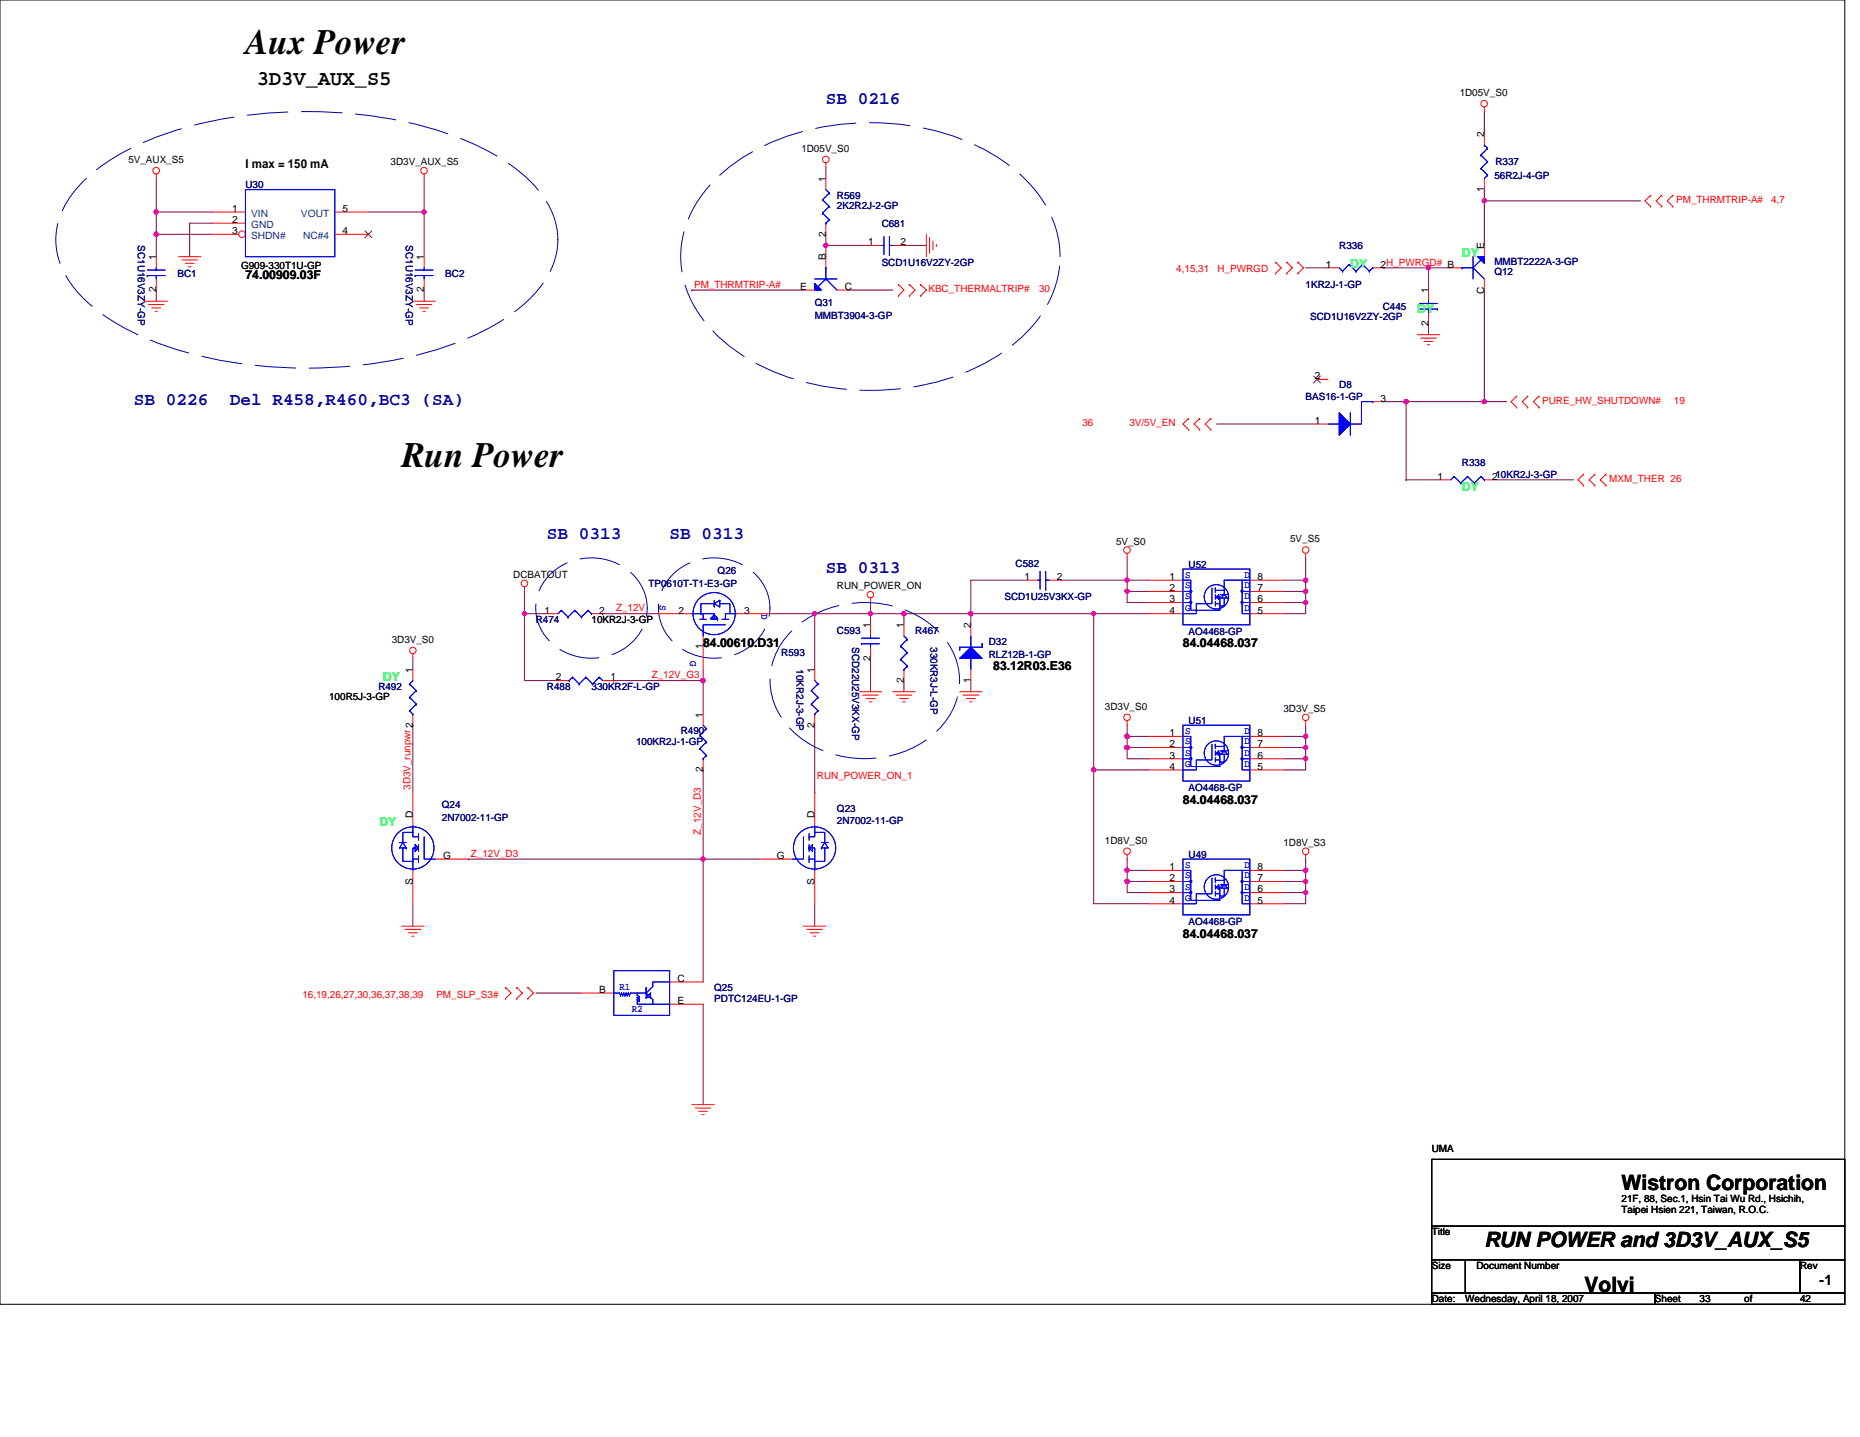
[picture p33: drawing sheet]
<svg xmlns="http://www.w3.org/2000/svg" width="279mm" height="216mm" viewBox="0 0 279 216" stroke-linecap="round" stroke-linejoin="round" font-family="sans-serif">
<defs><g id="words">
<g font-size="5.4">
<text x="36.9" y="8.1">Aux Power</text>
<text x="60.3" y="70.2">Run Power</text>
</g>
<g font-size="3.2">
<text x="38.6" y="12.7">3D3V_AUX_S5</text>
<text x="243.6" y="178.8">Wistron Corporation</text>
<text x="223" y="187.3">RUN POWER and 3D3V_AUX_S5</text>
<text x="238" y="194.1">Volvi</text>
</g>
<g font-size="2.7" fill="#0000a0">
<text x="124.1" y="15.7">SB 0216</text>
<text x="20.1" y="60.9">SB 0226</text>
<text x="34.5" y="60.9">Del R458,R460,BC3 (SA)</text>
<text x="82.1" y="81">SB 0313</text>
<text x="100.6" y="81">SB 0313</text>
<text x="124.1" y="86.1">SB 0313</text>
</g>
<text font-size="2.2" x="273.3" y="193.1">-1</text>
<g font-size="1.8">
<text x="36.9" y="25.2">I max = 150 mA</text>
<text x="36.9" y="42">74.00909.03F</text>
<text x="105.6" y="97.3">84.00610.D31</text>
<text x="149.2" y="100.6">83.12R03.E36</text>
<text x="177.7" y="97.3">84.04468.037</text>
<text x="177.7" y="120.7">84.04468.037</text>
<text x="177.7" y="140.9">84.04468.037</text>
</g>
<g font-size="1.8" fill="#00ff40">
<text x="202.8" y="40.3">DY</text>
<text x="219.6" y="38.6">DY</text>
<text x="212.9" y="47">DY</text>
<text x="219.6" y="73.8">DY</text>
<text x="57.5" y="102.3">DY</text>
<text x="57" y="124.1">DY</text>
</g>
<g font-size="1.5">
<text x="219.3" y="14.4">1D05V_S0</text>
<text x="120.4" y="22.8">1D05V_S0</text>
<text x="222.9" y="20.6" transform="rotate(-90 222.9 20.6)">2</text>
<text x="19.3" y="24.5">5V_AUX_S5</text>
<text x="58.7" y="24.8">3D3V_AUX_S5</text>
<text x="124" y="27.3" transform="rotate(-90 124 27.3)">1</text>
<text x="222.9" y="28.8" transform="rotate(-90 222.9 28.8)">1</text>
<text x="34.9" y="31.8">1</text>
<text x="34.9" y="33.5">2</text>
<text x="34.9" y="35.2">3</text>
<text x="51.5" y="31.8">5</text>
<text x="51.5" y="35.2">4</text>
<text x="124" y="35.5" transform="rotate(-90 124 35.5)">2</text>
<text x="23.5" y="39.1" transform="rotate(-90 23.5 39.1)">1</text>
<text x="36.2" y="40.4">G909-330T1U-GP</text>
<text x="63.7" y="39.1" transform="rotate(-90 63.7 39.1)">1</text>
<text x="124" y="39.1" transform="rotate(-90 124 39.1)">B</text>
<text x="130.4" y="36.9">1</text>
<text x="135.3" y="36.9">2</text>
<text x="199.2" y="40.2">1</text>
<text x="207.4" y="40.2">2H_PWRGD# B</text>
<text x="222.9" y="37.4" transform="rotate(-90 222.9 37.4)">E</text>
<text x="23.5" y="43.9" transform="rotate(-90 23.5 43.9)">2</text>
<text x="63.7" y="43.9" transform="rotate(-90 63.7 43.9)">2</text>
<text x="120.2" y="43.6">E</text>
<text x="126.9" y="43.6">C</text>
<text x="214.6" y="44.1" transform="rotate(-90 214.6 44.1)">1</text>
<text x="222.9" y="44.2" transform="rotate(-90 222.9 44.2)">C</text>
<text x="214.6" y="49" transform="rotate(-90 214.6 49)">2</text>
<text x="197.5" y="57">2</text>
<text x="197.5" y="63.7">1</text>
<text x="207.4" y="60.3">3</text>
<text x="215.9" y="72.1">1</text>
<text x="224.1" y="72.1">210KR2J-3-GP</text>
<text x="167.6" y="81.8">5V_S0</text>
<text x="193.8" y="81.5">5V_S5</text>
<text x="77.1" y="86.8">DCBATOUT</text>
<text x="125.7" y="88.5">RUN_POWER_ON</text>
<text x="153.9" y="87.1">1</text>
<text x="158.7" y="87.1">2</text>
<text x="175.7" y="87.1">1</text>
<text x="175.7" y="88.8">2</text>
<text x="188.9" y="88.8">7</text>
<text x="188.9" y="87.1">8</text>
<text x="81.8" y="92.2">1</text>
<text x="88.9" y="93.6">10KR2J-3-GP</text>
<text x="90" y="92.2">2</text>
<text x="101.9" y="92.2">2</text>
<text x="111.8" y="92.2">3</text>
<text x="130.7" y="94.4" transform="rotate(-90 130.7 94.4)">1</text>
<text x="135.8" y="94.4" transform="rotate(-90 135.8 94.4)">1</text>
<text x="145.8" y="94.4" transform="rotate(-90 145.8 94.4)">2</text>
<text x="175.7" y="90.5">3</text>
<text x="175.7" y="92.2">4</text>
<text x="188.9" y="92.2">5</text>
<text x="188.9" y="90.5">6</text>
<text x="58.8" y="96.6">3D3V_S0</text>
<text x="62" y="101.1" transform="rotate(-90 62 101.1)">1</text>
<text x="105.6" y="97.6" transform="rotate(-90 105.6 97.6)">1</text>
<text x="122.4" y="101.1" transform="rotate(-90 122.4 101.1)">1</text>
<text x="130.7" y="99.3" transform="rotate(-90 130.7 99.3)">2</text>
<text x="49.4" y="105.1">100R5J-3-GP</text>
<text x="83.5" y="102.2">2</text>
<text x="91.7" y="102.2">1</text>
<text x="105.6" y="107.8" transform="rotate(-90 105.6 107.8)">1</text>
<text x="135.8" y="102.6" transform="rotate(-90 135.8 102.6)">2</text>
<text x="145.8" y="102.6" transform="rotate(-90 145.8 102.6)">1</text>
<text x="166" y="106.6">3D3V_S0</text>
<text x="192.8" y="107">3D3V_S5</text>
<text x="122.4" y="109.3" transform="rotate(-90 122.4 109.3)">2</text>
<text x="175.7" y="110.6">1</text>
<text x="175.7" y="112.3">2</text>
<text x="175.7" y="114">3</text>
<text x="188.9" y="114">6</text>
<text x="188.9" y="112.3">7</text>
<text x="188.9" y="110.6">8</text>
<text x="105.6" y="116" transform="rotate(-90 105.6 116)">2</text>
<text x="175.7" y="115.7">4</text>
<text x="188.9" y="115.7">5</text>
<text x="62" y="122.9" transform="rotate(-90 62 122.9)">D</text>
<text x="122.4" y="122.9" transform="rotate(-90 122.4 122.9)">D</text>
<text x="66.5" y="129.1">G</text>
<text x="116.7" y="129.1">G</text>
<text x="166" y="126.7">1D8V_S0</text>
<text x="175.7" y="130.7">1</text>
<text x="188.9" y="130.7">8</text>
<text x="192.8" y="127.1">1D8V_S3</text>
<text x="62" y="132.9" transform="rotate(-90 62 132.9)">S</text>
<text x="122.4" y="132.9" transform="rotate(-90 122.4 132.9)">S</text>
<text x="175.7" y="132.4">2</text>
<text x="175.7" y="134.1">3</text>
<text x="175.7" y="135.8">4</text>
<text x="188.9" y="135.8">5</text>
<text x="188.9" y="134.1">6</text>
<text x="188.9" y="132.4">7</text>
<text x="90" y="149.2">B</text>
<text x="101.7" y="147.5">C</text>
<text x="101.7" y="150.9">E</text>
<text x="215.1" y="173">UMA</text>
<text x="215.1" y="185.6">Title</text>
<text x="243.6" y="180.6">21F, 88, Sec.1, Hsin Tai Wu Rd., Hsichih,</text>
<text x="243.6" y="182.3">Taipei Hsien 221, Taiwan, R.O.C.</text>
<text x="215.1" y="190.6">Size</text>
<text x="221.8" y="190.6">Document Number</text>
<text x="270.4" y="190.6">Rev</text>
<text x="215.1" y="195.6">Date:</text>
<text x="220.1" y="195.6">Wednesday, April 18, 2007</text>
<text x="248.6" y="195.6">Sheet</text>
<text x="255.3" y="195.6">33</text>
<text x="262" y="195.6">of</text>
<text x="270.4" y="195.6">42</text>
</g>
<g font-size="1.5" fill="#000080">
<text x="36.9" y="28.2">U30</text>
<text x="125.7" y="29.8">R569</text>
<text x="224.5" y="26.8">56R2J-4-GP</text>
<text x="224.6" y="24.8">R337</text>
<text x="125.7" y="31.4">2K2R2J-2-GP</text>
<text x="132.4" y="34">C681</text>
<text x="20.7" y="36.9" transform="rotate(90 20.7 36.9)">SC1U16V3ZY-GP</text>
<text x="26.6" y="41.6">BC1</text>
<text x="61" y="36.9" transform="rotate(90 61 36.9)">SC1U16V3ZY-GP</text>
<text x="66.9" y="41.6">BC2</text>
<text x="132.4" y="39.9">SCD1U16V2ZY-2GP</text>
<text x="201.2" y="37.4">R336</text>
<text x="224.5" y="41.3">Q12</text>
<text x="224.5" y="39.8">MMBT2222A-3-GP</text>
<text x="122.4" y="46">Q31</text>
<text x="122.4" y="48">MMBT3904-3-GP</text>
<text x="196.1" y="43.3">1KR2J-1-GP</text>
<text x="207.7" y="46.6">C445</text>
<text x="196.8" y="48.1">SCD1U16V2ZY-2GP</text>
<text x="201.2" y="58.4">D8</text>
<text x="196.1" y="60">BAS16-1-GP</text>
<text x="219.6" y="70.1">R338</text>
<text x="97.4" y="88.2">TP0610T-T1-E3-GP</text>
<text x="107.8" y="86.2">Q26</text>
<text x="152.5" y="85.2">C582</text>
<text x="178.5" y="85.3">U52</text>
<text x="80.5" y="93.6">R474</text>
<text x="125.7" y="95.2">C593</text>
<text x="137.5" y="95.2">R467</text>
<text x="150.9" y="90.2">SCD1U25V3KX-GP</text>
<text x="178.5" y="95.4">AO4468-GP</text>
<text x="117.3" y="98.6">R593</text>
<text x="119.6" y="100.6" transform="rotate(90 119.6 100.6)">10KR2J-3-GP</text>
<text x="128" y="97.2" transform="rotate(90 128 97.2)">SCD22U25V3KX-GP</text>
<text x="139.8" y="97.2" transform="rotate(90 139.8 97.2)">330KR3J-L-GP</text>
<text x="148.5" y="96.9">D32</text>
<text x="148.5" y="98.9">RLZ12B-1-GP</text>
<text x="56.8" y="103.6">R492</text>
<text x="82.1" y="103.6">R488</text>
<text x="88.9" y="103.6">330KR2F-L-GP</text>
<text x="95.5" y="112">100KR2J-1-GP</text>
<text x="102.3" y="110.3">R490</text>
<text x="178.5" y="108.8">U51</text>
<text x="178.5" y="118.9">AO4468-GP</text>
<text x="66.4" y="121.4">Q24</text>
<text x="66.4" y="123.4">2N7002-11-GP</text>
<text x="125.7" y="122">Q23</text>
<text x="125.7" y="123.7">2N7002-11-GP</text>
<text x="178.5" y="128.9">U49</text>
<text x="178.5" y="139">AO4468-GP</text>
<text x="107.3" y="148.9">Q25</text>
<text x="107.3" y="150.6">PDTC124EU-1-GP</text>
</g>
<g font-size="1.5" fill="#004080">
<text x="37.7" y="32.5">VIN</text>
<text x="37.7" y="34.2">GND</text>
<text x="37.7" y="35.9">SHDN#</text>
<text x="45.2" y="32.5">VOUT</text>
<text x="45.6" y="35.9">NC#4</text>
</g>
<g font-size="1.5" fill="#f00">
<text x="251.8" y="30.5">PM_THRMTRIP-A#</text>
<text x="266" y="30.5">4,7</text>
<text x="176.7" y="40.9">4,15,31</text>
<text x="182.9" y="40.9">H_PWRGD</text>
<text x="104.3" y="43.2">PM_THRMTRIP-A#</text>
<text x="139.5" y="43.9">KBC_THERMALTRIP#</text>
<text x="156.1" y="43.9">30</text>
<text x="162.6" y="64.1">36</text>
<text x="169.7" y="64.1">3V/5V_EN</text>
<text x="231.7" y="60.7">PURE_HW_SHUTDOWN#</text>
<text x="251.5" y="60.7">19</text>
<text x="241.7" y="72.4">MXM_THER 26</text>
<text x="92.5" y="91.9">Z_12V</text>
<text x="97.9" y="101.9">Z_12V_G3</text>
<text x="61.7" y="118.7" transform="rotate(-90 61.7 118.7)">3D3V_runpwr 2</text>
<text x="122.7" y="117">RUN_POWER_ON_1</text>
<text x="105.3" y="125.4" transform="rotate(-90 105.3 125.4)">Z_12V_D3</text>
<text x="70.7" y="128.7">Z_12V_D3</text>
<text x="45.4" y="149.9">16,19,26,27,30,36,37,38,39</text>
<text x="65.6" y="149.9">PM_SLP_S3#</text>
</g>
<g font-size="1.5" fill="#00f">
<text x="178" y="86.9">S</text>
<text x="178" y="88.4">S</text>
<text x="186.9" y="88.4">D</text>
<text x="186.9" y="86.9">D</text>
<text x="99.1" y="90.9" transform="rotate(90 99.1 90.9)">S</text>
<text x="114.4" y="92.2" transform="rotate(90 114.4 92.2)">D</text>
<text x="178" y="90.1">S</text>
<text x="178" y="91.7">G</text>
<text x="186.9" y="91.7">D</text>
<text x="186.9" y="90.1">D</text>
<text x="103.7" y="99.3" transform="rotate(90 103.7 99.3)">G</text>
<text x="178" y="110.3">S</text>
<text x="178" y="111.8">S</text>
<text x="178" y="113.5">S</text>
<text x="186.9" y="113.5">D</text>
<text x="186.9" y="111.8">D</text>
<text x="186.9" y="110.3">D</text>
<text x="178" y="115.2">G</text>
<text x="186.9" y="115.2">D</text>
<text x="178" y="130.5">S</text>
<text x="178" y="132">S</text>
<text x="186.9" y="132">D</text>
<text x="186.9" y="130.5">D</text>
<text x="178" y="133.6">S</text>
<text x="178" y="135.3">G</text>
<text x="186.9" y="135.3">D</text>
<text x="186.9" y="133.6">D</text>
<text x="93" y="148.7">R1</text>
<text x="94.9" y="152.1">R2</text>
</g>
</g></defs>
<path d="M0 0h277.1v196h-277.1zM215.1 174.2h62v10h-62zM215.1 189.3h5v5h-5zM215.1 184.2h62v5.1h-62zM215.1 194.3h33.5v1.7h-33.5zM220.1 189.3h50.3v5h-50.3zM248.6 194.3h28.5v1.7h-28.5zM270.4 189.3h6.7v5h-6.7z" fill="none" stroke="#000" stroke-width=".15"/>
<g fill="none" stroke="#800040" stroke-width=".15">
<path d="M223 16.8v3.3M23.5 35.2h8.4M23.5 35.2h.1M23.5 31.9h.1M23.5 26.8v8.4M23.5 35.2v3.4M23.5 31.9h8.4M31.9 33.5h-3.4v5.1M63.7 31.9h.1M63.7 26.8v5.1h-8.4M63.7 31.9v6.7M124.1 36.9h.1"/>
<path d="M124.1 25.1v1.7M124.1 35.2v1.7h6.7M124.1 36.9v1.7M135.8 36.9h3.3M223 30.2v6.7M223 30.2h.1M223 28.5v1.7M223 30.2h23.4M23.5 43.6v1.7M63.7 43.6v1.7M103.9 43.6h.1M103.9 43.6h16.8"/>
<path d="M127.4 43.6h6.7M196.1 40.2h3.4M207.9 40.2h.1M207.9 40.2h6.7M214.6 40.2h3.3M214.6 48.6v1.7M214.6 40.2h.1M214.6 40.2v3.4M223 43.6v16.7M182.7 63.7h15.1M207.9 60.3h3.3M211.2 60.3h11.8"/>
<path d="M211.2 72.1h.1M211.2 72.1h5.1M211.2 60.3v11.8M223 60.3h.1M223 60.3h3.3M224.6 72.1h11.8M62 98.9v1.7M78.8 88.9v3.3h3.3M78.8 88.9h.1M78.8 92.2v10.1h5M90.5 92.2h.1M90.5 92.2h8.4"/>
<path d="M115.7 92.2h6.7M122.4 92.2h8.4M122.4 92.2h.1M122.4 92.2v8.4M130.8 92.2h.1M130.8 98.9v5M130.8 92.2h5M130.8 90.5v1.7M130.8 92.2v1.7M135.8 92.2v1.7M135.8 92.2h.1M135.8 92.2h28.5"/>
<path d="M145.8 92.2h.1M154.2 87.2h-8.4v6.7M159.3 87.2h10M164.3 92.2h8.4M164.3 92.2v23.5h8.4M164.3 92.2h.1M169.3 88.9h3.4M169.3 88.9v1.6h3.4M169.3 87.2h.1M169.3 87.2v1.7M169.3 88.9h.1M169.3 83.8v3.4"/>
<path d="M169.3 87.2h3.4M192.8 88.9h3.3M192.8 90.5h3.3M192.8 87.2h3.3M196.1 83.8v3.4M196.1 87.2v5h-3.3M196.1 87.2h.1M196.1 88.9h.1M196.1 90.5h.1M62 109h.1M62 109v10M92.2 102.3h.1"/>
<path d="M92.2 102.3h13.4M105.6 100.6v1.7M105.6 102.3v5M105.6 115.7h.1M105.6 115.7v13.4M122.4 119h.1M122.4 109v10M135.8 102.3v1.6M145.8 102.3v1.6M164.3 115.7v20.1h8.4M169.3 109v1.6M169.3 110.6h3.4"/>
<path d="M169.3 110.6h.1M169.3 112.3h3.4M169.3 112.3v1.7h3.4M169.3 112.3h.1M169.3 110.6v1.7M192.8 112.3h3.3M192.8 114h3.3M192.8 110.6h3.3M196.1 109v1.6M196.1 110.6h.1M196.1 110.6v5.1h-3.3M196.1 112.3h.1"/>
<path d="M196.1 114h.1M62 135.8v3.3M70.4 129.1h.1M70.4 129.1h35.2M105.6 129.1h8.4M105.6 129.1v18.4M122.4 135.8v3.3M169.3 129.1v1.7M169.3 130.8h3.4M169.3 130.8h.1M169.3 132.4h3.4M169.3 132.4v1.7h3.4"/>
<path d="M169.3 132.4h.1M169.3 130.8v1.6M192.8 132.4h3.3M192.8 134.1h3.3M192.8 130.8h3.3M196.1 129.1v1.7M196.1 130.8h.1M196.1 130.8v5h-3.3M196.1 132.4h.1M196.1 134.1h.1M80.5 149.2h6.7M105.6 150.9v15.1"/>
</g>
<g fill="#f0f" stroke="#f0f" stroke-width=".15">
<circle cx="78.8" cy="92.2" r=".32"/>
<circle cx="105.6" cy="102.2" r=".32"/>
<circle cx="105.6" cy="129.1" r=".32"/>
<circle cx="169.3" cy="87.2" r=".33"/>
<circle cx="164.3" cy="115.7" r=".32"/>
<circle cx="130.7" cy="92.2" r=".32"/>
<circle cx="169.3" cy="110.6" r=".33"/>
<circle cx="169.3" cy="112.3" r=".33"/>
<circle cx="145.8" cy="92.2" r=".32"/>
<circle cx="135.8" cy="92.2" r=".33"/>
<circle cx="196.1" cy="87.2" r=".32"/>
<circle cx="196.1" cy="88.8" r=".32"/>
<circle cx="169.3" cy="88.8" r=".33"/>
<circle cx="196.1" cy="90.5" r=".32"/>
<circle cx="164.3" cy="92.2" r=".32"/>
<circle cx="196.1" cy="110.6" r=".32"/>
<circle cx="196.1" cy="112.3" r=".32"/>
<circle cx="196.1" cy="114" r=".32"/>
<circle cx="63.7" cy="31.8" r=".32"/>
<circle cx="23.5" cy="35.2" r=".33"/>
<circle cx="23.5" cy="31.8" r=".33"/>
<circle cx="222.9" cy="30.2" r=".32"/>
<circle cx="214.6" cy="40.2" r=".32"/>
<circle cx="222.9" cy="60.3" r=".32"/>
<circle cx="211.2" cy="60.3" r=".33"/>
<circle cx="169.3" cy="130.7" r=".33"/>
<circle cx="169.3" cy="132.4" r=".33"/>
<circle cx="196.1" cy="130.7" r=".32"/>
<circle cx="196.1" cy="132.4" r=".32"/>
<circle cx="196.1" cy="134.1" r=".32"/>
<circle cx="124" cy="36.9" r=".33"/>
<circle cx="122.4" cy="92.2" r=".32"/>
</g>
<g fill="none" stroke="#f00" stroke-width=".15">
<path d="M223 16.1v.7M23.5 26.2v.6M26.8 38.6h3.4M27.3 39.1h2.4M27.8 39.6h1.4M31.9 31.9h5M31.9 33.5h5M63.7 26.2v.6M124.1 24.5v.6M139.1 35.2v3.4M139.6 35.7v2.4M140.1 36.2v1.3"/>
<path d="M140.7 36.7v.3M191.6 39.4h.1M191.6 39.4l.8 .8-.8 .9M193.3 39.4h.1M193.3 39.4l.8 .8-.8 .9M195 39.4h.1M195 39.4l.8 .8-.8 .9M247.9 29.3h.1M247.9 31h.1M247.9 29.3l-.8 .9 .8 .8M249.6 31h.1M249.6 29.3h.1"/>
<path d="M249.6 29.3l-.8 .9 .8 .8M251.3 29.3h.1M251.3 31h.1M251.3 29.3l-.9 .9 .9 .8M21.8 45.3h3.3M22.3 45.8h2.3M22.8 46.3h1.3M23.3 46.8h.3M28.3 40.1h.4M62 45.3h3.4M62.5 45.8h2.4M63 46.3h1.4"/>
<path d="M63.5 46.8h.4M135 44.4h.1M135 42.8h.1M135 42.8l.8 .8-.8 .8M136.6 42.8h.1M136.6 44.4h.1M136.6 42.8l.9 .8-.9 .8M138.3 44.4h.1M138.3 42.8h.1M138.3 42.8l.8 .8-.8 .8M191.6 41.1h.1M193.3 41.1h.1"/>
<path d="M195 41.1h.1M197.8 57h1.7M212.9 50.3h3.4M213.4 50.8h2.4M213.9 51.3h1.3M214.4 51.8h.4M227.8 59.5h.1M227.8 59.5l-.8 .8 .8 .9M229.5 59.5h.1M229.5 59.5l-.8 .8 .8 .9M231.2 59.5h.1M231.2 59.5l-.9 .8 .9 .9"/>
<path d="M178.5 64.5h.1M178.5 62.9h.1M178.5 62.9l-.8 .8 .8 .8M180.2 62.9h.1M180.2 64.5h.1M180.2 62.9l-.8 .8 .8 .8M181.9 64.5h.1M181.9 62.9h.1M181.9 62.9l-.8 .8 .8 .8M197.8 63.7h1.7M206.2 60.3h1.7M227.8 61.2h.1"/>
<path d="M229.5 61.2h.1M231.2 61.2h.1M237.9 72.9h.1M237.9 71.2h.1M237.9 71.2l-.9 .9 .9 .8M239.6 71.2h.1M239.6 72.9h.1M239.6 71.2l-.9 .9 .9 .8M241.2 72.9h.1M241.2 71.2h.1M241.2 71.2l-.8 .9 .8 .8M62 98.2v.7"/>
<path d="M78.8 88.2v.7M130.8 89.9v.6M169.3 83.1v.7M196.1 83.1v.7M83.8 102.3h1.7M90.5 102.3h1.7M105.6 107.3v1.7M105.6 114v1.7M129.1 103.9h3.3M129.6 104.4h2.3M130.1 104.9h1.3M130.6 105.5h.3"/>
<path d="M134.1 103.9h3.4M134.6 104.4h2.4M135.1 104.9h1.4M135.6 105.5h.4M144.2 103.9h3.3M144.7 104.4h2.3M145.2 104.9h1.3M145.7 105.5h.3M169.3 108.3v.7M196.1 108.3v.7M60.3 139.1h3.4M60.9 139.6h2.3"/>
<path d="M120.7 139.1h3.4M121.2 139.6h2.3M169.3 128.4v.7M172.7 130.8h5M172.7 132.4h5M172.7 134.1h5M172.7 135.8h5M187.7 130.8h5.1M187.7 132.4h5.1M187.7 134.1h5.1M187.7 135.8h5.1M196.1 128.4v.7"/>
<path d="M61.4 140.1h1.3M61.8 140.7h.4M75.9 150h.1M75.9 148.4h.1M75.9 148.4l.9 .8-.9 .8M77.6 148.4h.1M77.6 150h.1M77.6 148.4l.9 .8-.9 .8M79.3 150h.1M79.3 148.4h.1M79.3 148.4l.8 .8-.8 .8M121.7 140.1h1.3"/>
<path d="M122.2 140.7h.4M103.9 166h3.4M104.4 166.5h2.4M104.9 167h1.4M105.5 167.5h.3"/>
<circle cx="222.9" cy="15.6" r=".49"/>
<circle cx="23.5" cy="25.6" r=".5"/>
<circle cx="63.7" cy="25.6" r=".49"/>
<circle cx="124.1" cy="24" r=".49"/>
<circle cx="62" cy="97.7" r=".49"/>
<circle cx="78.8" cy="87.7" r=".49"/>
<circle cx="130.7" cy="89.3" r=".49"/>
<circle cx="169.3" cy="82.6" r=".49"/>
<circle cx="196.1" cy="82.6" r=".49"/>
<circle cx="169.3" cy="107.8" r=".49"/>
<circle cx="196.1" cy="107.8" r=".49"/>
<circle cx="169.3" cy="127.9" r=".5"/>
<circle cx="196.1" cy="127.9" r=".49"/>
</g>
<path d="M13.1 26.7a36.6 36.6 0 0 1 14.7-7.5 70 70 0 0 1 38.8 .7 32.3 32.3 0 0 1 13.7 8 11.3 11.3 0 0 1 3.1 11 15.6 15.6 0 0 1-5.7 7.6 41.2 41.2 0 0 1-15.7 7 70 70 0 0 1-36.5-1.3 32.2 32.2 0 0 1-13.6-8 11.3 11.3 0 0 1-3.1-11 14.1 14.1 0 0 1 4.3-6.5zM107.7 26.7a31.8 31.8 0 0 1 18.4-8 36.5 36.5 0 0 1 24.8 5.6 19 19 0 0 1 8 11 15.3 15.3 0 0 1-3.9 13.8 30 30 0 0 1-17.4 9 37.6 37.6 0 0 1-25.4-4.3 20.6 20.6 0 0 1-9.1-10.4 15.3 15.3 0 0 1 3.4-15.5zM82.9 86a8.9 8.9 0 0 1 13.2 1.5 7.1 7.1 0 0 1-3 10.4 8.8 8.8 0 0 1-12-3.6 7 7 0 0 1 1.8-8.3zM101.4 86a8.9 8.9 0 0 1 13.1 1.5 7.1 7.1 0 0 1-3 10.4 8.8 8.8 0 0 1-11.9-3.6 7 7 0 0 1 1.8-8.3zM119.3 94.4a16.4 16.4 0 0 1 21.2 0 10.2 10.2 0 0 1 0 15.7 16.3 16.3 0 0 1-21.2 0 10.2 10.2 0 0 1 0-15.7z" fill="none" stroke="#0000a0" stroke-width=".15" stroke-dasharray="6.1 2"/>
<g fill="none" stroke="#00f" stroke-width=".15">
<path d="M199.5 63.7h1.7M202.8 62v3.4M206.2 60.3h-1.7v3.4h-1.7M206.2 60.3h.1M85.5 102.3h.1M86 101.7h.1M86 101.7l1 1.1M86 101.7l-.5 .6M87 102.8h.1M88 101.7h.1M88 101.7l1 1.1M88 101.7l-1 1.1"/>
<path d="M89 102.8h.1M90 101.7h.1M90 101.7l.5 .6M90 101.7l-1 1.1M105.1 110.5h.1M105.1 112.5h.1M105.1 110.5l1 1M105.1 112.5l1 1M105.6 114h.1M105.6 109l.5 .5M106.1 109.5h.1M106.1 111.5h.1"/>
<path d="M106.1 113.5h.1M106.1 109.5l-1 1M106.1 111.5l-1 1M106.1 113.5l-.5 .5M177.7 129.1h10v8.4h-10zM177.7 130.8h1.2v4.5h4.3v-2M177.7 134.1h1.2M177.7 132.4h1.2M178.8 132.3h.2v.2h-.2zM178.8 134h.2v.2h-.2zM182.1 131.9v2.4h-2.4v1.5h-2M182.6 134.3h.6"/>
<path d="M182.6 133.9v.7M182.6 133.3h.6M182.6 132.9v.7M182.7 133.3l.4-.4v.7zM182.7 133.3h.1M183.2 133.3h.1M183.4 133.4l.5-.5 .5 .5zM183.9 133.4v1.2h-.7M183.9 132.3h-1.3v-.4v.7M183.9 132.9h-.5h1M183.9 132.9h.1M186.5 134h.2v.2h-.2z"/>
<path d="M186.5 132.3h.2v.2h-.2zM186.6 130.8v5h1.1M186.6 132.4h1.1M186.6 134.1h.1M186.6 134.1h1.1M187.7 130.8h-3.8v2.1"/>
<circle cx="182.7" cy="133.3" r="1.84"/>
</g>
<path d="M197.3 56.5l1.1 1M198.3 56.5l-1 1" fill="none" stroke="#804000" stroke-width=".15"/>
<g fill="#00f" stroke="#00f" stroke-width=".15">
<path d="M201.2 62l1.6 1.7-1.6 1.7z" fill-rule="evenodd"/>
<path d="M201.2 62l1.6 1.7-1.6 1.7z" fill-rule="evenodd"/>
</g>
<circle cx="36.4" cy="35.2" r=".5" fill="#fff" stroke="#f00" stroke-width=".15"/>
<g fill="none" stroke="#f00" stroke-width=".15">
<path d="M23.5 38.6v1.6M31.9 35.2h4M50.3 35.2h5M50.3 31.9h5M63.7 38.6v1.6M124.1 26.8v1.7M124.1 33.5v1.7M124.1 38.6v1.6M130.8 36.9h1.6M134.1 36.9h1.7M223 20.1v1.7M223 26.8v1.7"/>
<path d="M223 36.9v1.7M23.5 41.9v1.7M63.7 41.9v1.7M120.7 43.6h1.7M125.7 43.6h1.7M199.5 40.2h1.7M206.2 40.2h1.7M214.6 43.6v1.7M214.6 46.9v1.7M217.9 40.2h1.7M223 41.9v1.7M216.3 72.1h1.6"/>
<path d="M223 72.1h1.6M82.1 92.2h1.7M88.9 92.2h1.6M98.9 92.2h5M105.6 95.5v5.1M110.6 92.2h5.1M130.8 93.9v1.6M130.8 97.2v1.7M135.8 93.9v1.6M145.8 93.9v1.6M154.2 87.2h1.7M157.6 87.2h1.7"/>
<path d="M172.7 87.2h5M172.7 88.9h5M172.7 90.5h5M172.7 92.2h5M187.7 87.2h5.1M187.7 88.9h5.1M187.7 90.5h5.1M187.7 92.2h5.1M62 100.6v1.7M62 107.3v1.7M62 119v5.1M122.4 100.6v1.7"/>
<path d="M122.4 107.3v1.7M122.4 119v5.1M135.8 100.6v1.7M145.8 100.6v1.7M172.7 110.6h5M172.7 112.3h5M172.7 114h5M172.7 115.7h5M187.7 110.6h5.1M187.7 112.3h5.1M187.7 114h5.1M187.7 115.7h5.1"/>
<path d="M62 130.8v5M65.4 129.1h5M114 129.1h5M122.4 130.8v5M87.2 149.2h5M100.6 150.9h5M100.6 147.5h5"/>
</g>
<path d="M54.8 34.7l1.1 1M55.8 34.7l-1 1" fill="none" stroke="#804000" stroke-width=".15"/>
<g fill="none" stroke="#00f" stroke-width=".15">
<path d="M36.9 28.5h13.4v10.1h-13.4zM123.5 30h.1M123.5 32h.1M123.5 30l1.1 1M123.5 32l1.1 1M124.1 33.5h.1M124.1 28.5l.5 .5M124.6 29h.1M124.6 31h.1M124.6 33h.1M124.6 29l-1.1 1M124.6 31l-1.1 1"/>
<path d="M124.6 33l-.5 .5M132.4 36.9h.4M132.8 35.5v2.7M133.6 36.9h.5M133.6 38.2h.1M133.6 35.5v2.7M202.7 39.7h.1M202.7 39.7l-1 1M202.7 39.7l1 1M204.7 39.7h.1M204.7 39.7l-1 1M204.7 39.7l1 1"/>
<path d="M221.3 38.6v3.3M222.5 39.1h.1M222.5 25.3h.1M222.5 23.3h.1M222.5 39.1l-1.2 1.1M222.5 25.3l1 1M222.5 23.3l1 1M223 21.8h.1M223 21.8l.5 .5M223.5 26.3h.1M223.5 24.3h.1M223.5 22.3h.1"/>
<path d="M223.5 26.3l-.5 .5M223.5 24.3l-1 1M223.5 22.3l-1 1M22.1 40.6h2.7M22.1 41.4h.1M22.1 41.4h2.7M23.5 40.2v.4M23.5 41.4v.5M62.4 40.6h2.6M62.4 41.4h.1M62.4 41.4h2.6M63.7 40.2v.4"/>
<path d="M63.7 41.4v.5M122.4 41.9h3.3M122.9 43.1h.1M124.1 41.9h.1M124.1 40.2h.1M124.1 41.9l1.6 1.7M124.1 41.9l-1.2 1.2M124.1 40.2v1.7M201.2 40.2l.5 .5M201.7 40.7h.1M203.7 40.7h.1M205.7 40.7h.1"/>
<path d="M206.2 40.2h.1M206.2 40.2l-.5 .5M213.2 45.6h2.7M213.2 46.4h2.7M214.6 45.3v.3M214.6 46.4v.5M215.9 46.4h.1M219.6 40.2h.1M219.6 40.2h1.7M221.3 40.2h.1M221.3 40.2l1.7 1.7M218.4 71.6h.1"/>
<path d="M218.4 71.6l-.5 .5M218.4 71.6l1 1M219.4 72.6h.1M220.5 71.6h.1M220.5 71.6l-1.1 1M220.5 71.6l.9 1M221.4 72.6h.1M222.5 71.6h.1M222.5 71.6l-1.1 1M222.5 71.6l.5 .5M223 72.1h.1M84.3 91.7h.1"/>
<path d="M84.3 91.7l-.5 .5M84.3 91.7l1 1M85.3 92.7h.1M86.3 91.7h.1M86.3 91.7l-1 1M86.3 91.7l1 1M87.3 92.7h.1M88.3 91.7h.1M88.3 91.7l-1 1M88.3 91.7l.6 .5M88.9 92.2h.1M103.9 92.2h1.7v.8"/>
<path d="M105.1 93h1M105.3 92.2h.1M105.6 92.2h1.7v.8M106.8 92.9l.5-.5 .5 .5zM106.8 93h1M107.3 92.4h.1M107.3 90.2v1v-.5M107.3 90.7h.1M107.3 90.7h-2v1.5M107.8 93h.1M108.1 90.7h1.5v1.5M108.1 90.2v1l-.8-.5"/>
<path d="M108.1 90.2h.1M108.1 90.2l-.8 .5M108.5 93h1M109 93.9h-3.4v1.6M110.6 92.2h-1.6v.8M129.4 95.9h2.7M129.4 96.7h.1M129.4 96.7h2.7M130.8 95.5v.4M130.8 96.7v.5M135.3 97.1h.1M135.3 99.1h.1"/>
<path d="M135.3 97.1l1 1M135.3 99.1l1 1M135.8 95.5l.5 .6M136.3 96.1h.1M136.3 98.1h.1M136.3 96.1l-1 1M136.3 98.1l-1 1M145.8 98.9v1.7M145.8 95.5v1.7M147.5 96.7v.5h-3.3v.5M147.5 96.7h.1M155.9 87.2h.3"/>
<path d="M156.2 85.8v2.7M157.1 87.2h.5M157.1 88.5h.1M157.1 85.8v2.7M177.7 85.5h10v8.4h-10zM177.7 87.2h1.2v4.5h4.3v-2M177.7 90.5h1.2M177.7 88.9h1.2M178.8 88.7h.2v.3h-.2zM178.8 90.4h.2v.2h-.2zM182.1 88.3v2.4h-2.4v1.5h-2M182.6 90.7h.6"/>
<path d="M182.6 90.4v.6M182.6 89.7h.6M182.6 89.3v.7M182.7 89.7l.4-.4v.7zM182.7 89.7h.1M183.2 89.7h.1M183.4 89.9l.5-.6 .5 .6zM183.9 89.9v1.1h-.7M183.9 88.7h-1.3v-.4v.7M183.9 89.3h-.5h1M183.9 89.3h.1M186.5 90.4h.2v.2h-.2z"/>
<path d="M186.5 88.7h.2v.3h-.2zM186.6 87.2v5h1.1M186.6 88.9h1.1M186.6 90.5h.1M186.6 90.5h1.1M187.7 87.2h-3.8v2.1M61.5 102.8h.1M61.5 104.8h.1M61.5 106.8h.1M61.5 102.8l1 1M61.5 104.8l1 1M61.5 106.8l.5 .5"/>
<path d="M62 107.3h.1M62 102.3l-.5 .5M62.5 103.8h.1M62.5 105.8h.1M62.5 103.8l-1 1M62.5 105.8l-1 1M121.9 103.8h.1M121.9 105.8h.1M121.9 103.8l1 1M121.9 105.8l1 1M122.4 107.3h.1M122.4 102.3l.5 .5"/>
<path d="M122.9 102.8h.1M122.9 104.8h.1M122.9 106.8h.1M122.9 102.8l-1 1M122.9 104.8l-1 1M122.9 106.8l-.5 .5M135.8 100.6h.1M136.3 100.1h.1M136.3 100.1l-.5 .5M177.7 109h10v8.3h-10zM177.7 110.6h1.2v4.6h4.3v-2M177.7 114h1.2"/>
<path d="M177.7 112.3h1.2M178.8 112.2h.2v.2h-.2zM178.8 113.9h.2v.2h-.2zM182.1 111.8v2.4h-2.4v1.5h-2M182.6 114.2h.6M182.6 113.8v.7M182.6 113.2h.6M182.6 112.8v.7M182.7 113.2l.4-.4v.7zM182.7 113.2h.1M183.2 113.2h.1M183.4 113.3l.5-.5 .5 .5z"/>
<path d="M183.9 113.3v1.2h-.7M183.9 112.1h-1.3v-.3v.7M183.9 112.8h-.5h1M183.9 112.8h.1M186.5 113.9h.2v.2h-.2zM186.5 112.2h.2v.2h-.2zM186.6 110.6v5.1h1.1M186.6 112.3h1.1M186.6 114h.1M186.6 114h1.1M187.7 110.6h-3.8v2.2M60.5 126.6l-.5 .8h1"/>
<path d="M60.5 126.6h.1M60.5 127.4v2h1.5M60.5 126.6l.5 .8M61 127.4h.1M62 124.1v1.6h.9M62 125.1h-1.5v1.5h-.5h1M62 129.4h.1M62.4 126.9l.5 .5-.5 .5zM62.9 128.6v1M62.9 125.2v1M62.9 126.9v1M62.9 129.1h-.9v1.7"/>
<path d="M62.9 127.4h-.9v1.7M62.9 127.4h.1M63.7 125.7v3.4h1.7M120.7 125.7v3.4h-1.7M121.5 128.6v1M121.5 125.2v1M121.5 126.9v1M121.5 129.1h.9v1.7M121.5 127.4h.9v1.7M121.5 127.4l.5-.5v1zM121.5 127.4h.1M122.4 124.1v1.6h-.9"/>
<path d="M122.4 125.1h1.5v1.5h.5h-1M122.4 129.4h.1M123.4 127.4h.1M123.9 126.6l.5 .8h-1M123.9 126.6h.1M123.9 127.4v2h-1.5M123.9 126.6l-.5 .8M92.2 149.2h.8l.2 .3M92.2 145.8h8.4v6.7h-8.4zM93.2 149.5h.1M93.4 149.2h.1M93.4 149.2l-.2 .3"/>
<path d="M93.4 149.2l.1 .3M93.5 149.5h.1M93.7 149.2h.1M93.7 149.2l-.2 .3M93.7 149.2l.2 .3M93.9 149.5h.1M94 149.2h.1M94 149.2l-.1 .3M94 149.2l.2 .3M94.2 149.5h.1M94.4 149.2h.1M94.4 149.2l-.2 .3"/>
<path d="M94.4 149.2l.2 .3M94.6 149.5h.1M94.6 149.5l.1-.3h2.4v-.8v1.6M95.7 149.2v.3l.4 .2M95.7 149.9h.1M95.7 150.2h.1M95.7 149.9l.4 .1M95.7 150.2l.4 .2M96.1 149.7h.1M96.1 150h.1M96.1 150.4h.1M96.1 150.4l-.4 .1v.4h2.4"/>
<path d="M96.1 149.7l-.4 .2M96.1 150l-.4 .2M97.1 149.9l.6-.7v.7zM97.7 149.9h.1M100.6 147.5h-2.5v.7l-1 1 1 1v.7h2.5"/>
<circle cx="107.3" cy="92.2" r="3.2"/>
<circle cx="182.7" cy="89.7" r="1.84"/>
<circle cx="182.7" cy="113.1" r="1.84"/>
<circle cx="62" cy="127.4" r="3.2"/>
<circle cx="122.4" cy="127.4" r="3.2"/>
</g>
<g fill="#00f" stroke="#00f" stroke-width=".15">
<path d="M145.8 97.2l1.7 1.7h-3.3z" fill-rule="evenodd"/>
<path d="M145.8 97.2l1.7 1.7h-3.3z" fill-rule="evenodd"/>
<path d="M222 38.6h1v1z" fill-rule="evenodd"/>
<path d="M222 38.6h1v1z" fill-rule="evenodd"/>
<path d="M122.4 42.6l1 1h-1z" fill-rule="evenodd"/>
<path d="M122.4 42.6l1 1h-1z" fill-rule="evenodd"/>
</g>
<g fill="#f0f" stroke="#f0f" stroke-width=".15">
<circle cx="78.8" cy="92.2" r=".32"/>
<circle cx="105.6" cy="102.2" r=".32"/>
<circle cx="105.6" cy="129.1" r=".32"/>
<circle cx="169.3" cy="87.2" r=".33"/>
<circle cx="164.3" cy="115.7" r=".32"/>
<circle cx="130.7" cy="92.2" r=".32"/>
<circle cx="169.3" cy="110.6" r=".33"/>
<circle cx="169.3" cy="112.3" r=".33"/>
<circle cx="145.8" cy="92.2" r=".32"/>
<circle cx="135.8" cy="92.2" r=".33"/>
<circle cx="196.1" cy="87.2" r=".32"/>
<circle cx="196.1" cy="88.8" r=".32"/>
<circle cx="169.3" cy="88.8" r=".33"/>
<circle cx="196.1" cy="90.5" r=".32"/>
<circle cx="164.3" cy="92.2" r=".32"/>
<circle cx="196.1" cy="110.6" r=".32"/>
<circle cx="196.1" cy="112.3" r=".32"/>
<circle cx="196.1" cy="114" r=".32"/>
<circle cx="63.7" cy="31.8" r=".32"/>
<circle cx="23.5" cy="35.2" r=".33"/>
<circle cx="23.5" cy="31.8" r=".33"/>
<circle cx="222.9" cy="30.2" r=".32"/>
<circle cx="214.6" cy="40.2" r=".32"/>
<circle cx="222.9" cy="60.3" r=".32"/>
<circle cx="211.2" cy="60.3" r=".33"/>
<circle cx="169.3" cy="130.7" r=".33"/>
<circle cx="169.3" cy="132.4" r=".33"/>
<circle cx="196.1" cy="130.7" r=".32"/>
<circle cx="196.1" cy="132.4" r=".32"/>
<circle cx="196.1" cy="134.1" r=".32"/>
<circle cx="124" cy="36.9" r=".33"/>
<circle cx="122.4" cy="92.2" r=".32"/>
</g>
<use href="#words"/>
</svg>
